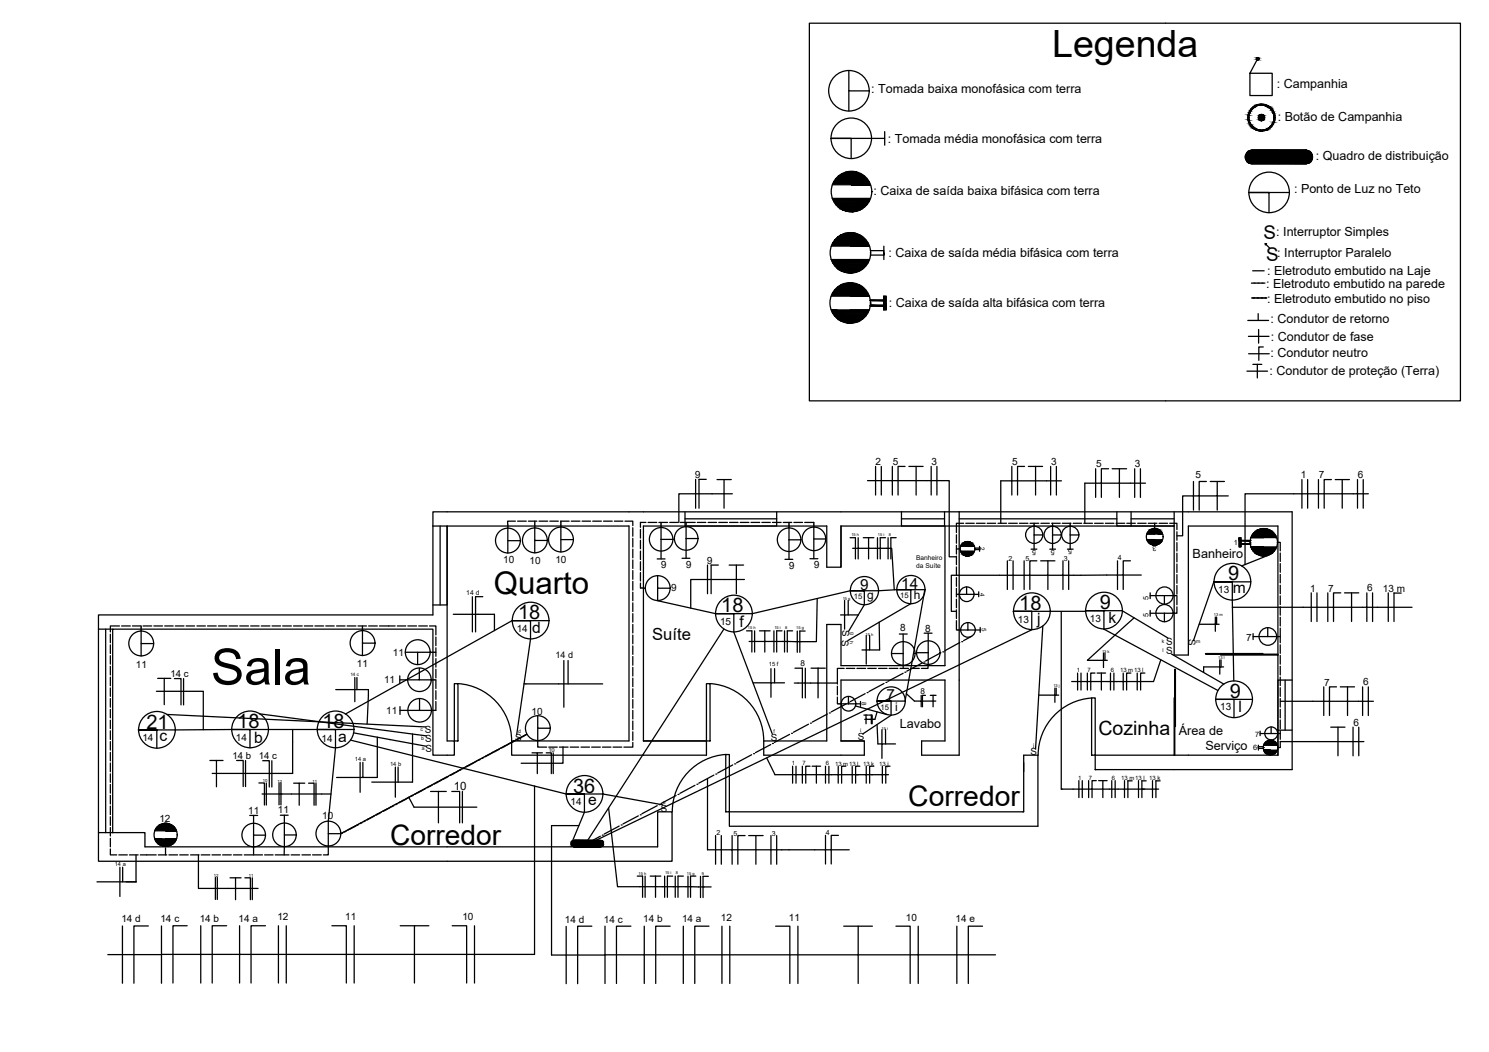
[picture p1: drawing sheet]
<svg xmlns="http://www.w3.org/2000/svg" width="297mm" height="210mm" viewBox="0 0 297 210" stroke-linecap="round" stroke-linejoin="round" font-family="sans-serif">
<defs><g id="words">
<text font-size="10" x="42.1" y="136.6">Sala</text>
<text font-size="7.5" x="209.9" y="11.4">Legenda</text>
<text font-size="6.2" x="98.5" y="118.5">Quarto</text>
<g font-size="5.6">
<text x="181.2" y="160.9">Corredor</text>
<text x="77.8" y="168.6">Corredor</text>
</g>
<g font-size="4">
<text x="245" y="115.8">9</text>
<text x="103.3" y="123.5">18</text>
<text x="143.9" y="122.2">18</text>
<text x="203.3" y="121.7">18</text>
<text x="219.4" y="121.6">9</text>
<text x="245.3" y="139.2">9</text>
<text x="29.2" y="145.4">21</text>
<text x="47.3" y="145.3">18</text>
<text x="64.3" y="145.3">18</text>
<text x="114.3" y="158.1">36</text>
</g>
<text font-size="3.9" x="219.1" y="146.6">Cozinha</text>
<g font-size="3.7">
<text x="252.1" y="47.6">S</text>
<text x="252.6" y="52.2">S</text>
</g>
<text font-size="3.3" x="130.1" y="127.8">Suíte</text>
<g font-size="3.1">
<text x="171.6" y="117.7">9</text>
<text x="179.8" y="117.5">14</text>
<text x="246" y="118.3">m</text>
<text x="147.5" y="125">f</text>
<text x="206.9" y="124.5">j</text>
<text x="221.1" y="124.4">k</text>
<text x="106.1" y="126.3">d</text>
<text x="176.9" y="139.7">7</text>
<text x="247.1" y="142.1">l</text>
<text x="31.8" y="147.8">c</text>
<text x="50.7" y="148.2">b</text>
<text x="67.5" y="148.1">a</text>
<text x="117.3" y="160.6">e</text>
</g>
<g font-size="2.5">
<text x="254.7" y="17.6">: Campanhia</text>
<text x="173.8" y="18.5">: Tomada baixa monofásica com terra</text>
<text x="177.1" y="28.5">: Tomada média monofásica com terra</text>
<text x="254.9" y="24.2">: Botão de Campanhia</text>
<text x="262.5" y="31.8">: Quadro de distribuição</text>
<text x="174.2" y="38.9">: Caixa de saída baixa bifásica com terra</text>
<text x="258.1" y="38.5">: Ponto de Luz no Teto</text>
<text x="254.6" y="47.1">: Interruptor Simples</text>
<text x="177.2" y="51.3">: Caixa de saída média bifásica com terra</text>
<text x="254.8" y="51.4">: Interruptor Paralelo</text>
<text x="252.6" y="57.4">: Eletroduto embutido na parede</text>
<text x="252.8" y="54.8">: Eletroduto embutido na Laje</text>
<text x="177.3" y="61.3">: Caixa de saída alta bifásica com terra</text>
<text x="252.8" y="60.4">: Eletroduto embutido no piso</text>
<text x="253.4" y="64.5">: Condutor de retorno</text>
<text x="253.4" y="71.2">: Condutor neutro</text>
<text x="253.5" y="68">: Condutor de fase</text>
<text x="253.2" y="74.8">: Condutor de proteção (Terra)</text>
<text x="237.9" y="111.4">Banheiro</text>
<text x="179.5" y="145.2">Lavabo</text>
<text x="235.2" y="146.6">Área de</text>
<text x="240.5" y="149.6">Serviço</text>
</g>
<g font-size="2.4">
<text x="173" y="119.5">g</text>
<text x="182.3" y="119.6">h</text>
<text x="178.6" y="141.9">i</text>
</g>
<text font-size="2.3" x="90.5" y="157.6">10</text>
<g font-size="2">
<text x="139.7" y="94" transform="rotate(-180 139.7 94)">6</text>
<text x="174.6" y="92.8">2</text>
<text x="178.1" y="92.8">5</text>
<text x="185.8" y="92.8">3</text>
<text x="201.9" y="92.9">5</text>
<text x="209.7" y="92.8">3</text>
<text x="218.7" y="93.3">5</text>
<text x="226.4" y="93.2">3</text>
<text x="238.5" y="95.4">5</text>
<text x="259.5" y="95.4">1</text>
<text x="263.1" y="95.4">7</text>
<text x="270.9" y="95.4">6</text>
<text x="100.4" y="112.3">10</text>
<text x="105.6" y="112.5">10</text>
<text x="110.8" y="112.3">10</text>
<text x="133" y="112" transform="rotate(-180 133 112)">6</text>
<text x="138" y="111.9" transform="rotate(-180 138 111.9)">6</text>
<text x="142.1" y="111.1" transform="rotate(-180 142.1 111.1)">6</text>
<text x="158.5" y="112.1" transform="rotate(-180 158.5 112.1)">6</text>
<text x="163.5" y="111.9" transform="rotate(-180 163.5 111.9)">6</text>
<text x="133.9" y="117.9">9</text>
<text x="243" y="118.3">13</text>
<text x="261.4" y="118">1</text>
<text x="265" y="118.1">7</text>
<text x="272.8" y="118">6</text>
<text x="275.9" y="118.1">13 m</text>
<text x="143.6" y="124.7">15</text>
<text x="168" y="125.7" transform="rotate(90 168 125.7)">S S</text>
<text x="179.6" y="126">8</text>
<text x="203.1" y="124.2">13</text>
<text x="217.4" y="124.1">13</text>
<text x="78.4" y="130.9">11</text>
<text x="103.1" y="126">14</text>
<text x="184.6" y="126">8</text>
<text x="232.6" y="128.7">S</text>
<text x="232.7" y="130.6">S</text>
<text x="237.1" y="127.4" transform="rotate(90 237.1 127.4)">S</text>
<text x="248.6" y="127.9">7</text>
<text x="27.1" y="133.2">11</text>
<text x="71.2" y="133.1">11</text>
<text x="76.6" y="136.4">11</text>
<text x="264.2" y="136.8">7</text>
<text x="271.9" y="136.8">6</text>
<text x="77" y="142.5">11</text>
<text x="106" y="142.6">10</text>
<text x="243.4" y="141.7">13</text>
<text x="28.4" y="147.8">14</text>
<text x="47.1" y="147.8">14</text>
<text x="64.1" y="148">14</text>
<text x="84.8" y="146.3">S</text>
<text x="84.8" y="148.1">S</text>
<text x="102.7" y="147.8">S</text>
<text x="153.8" y="147.8">S</text>
<text x="171.2" y="147.7">S</text>
<text x="270" y="144.8">6</text>
<text x="84.9" y="150.1">S</text>
<text x="205.6" y="150.7">S</text>
<text x="113.8" y="160.6">14</text>
<text x="131.8" y="161.9">S</text>
<text x="31.8" y="163.9">12</text>
<text x="49.5" y="162.3">11</text>
<text x="55.5" y="162.2">11</text>
<text x="64.3" y="163.4">10</text>
<text x="24.2" y="184">14 d</text>
<text x="32" y="184">14 c</text>
<text x="39.8" y="184">14 b</text>
<text x="47.6" y="184">14 a</text>
<text x="55.3" y="183.6">12</text>
<text x="68.9" y="183.6">11</text>
<text x="92.2" y="183.6">10</text>
<text x="112.7" y="184.1">14 d</text>
<text x="120.5" y="184.1">14 c</text>
<text x="128.3" y="184">14 b</text>
<text x="136.1" y="184">14 a</text>
<text x="143.8" y="183.7">12</text>
<text x="157.4" y="183.7">11</text>
<text x="180.7" y="183.7">10</text>
<text x="190.6" y="184">14 e</text>
</g>
<g font-size="1.9">
<text x="34" y="135.1">14 c</text>
<text x="46.4" y="151.4">14 b</text>
<text x="51.6" y="151.5">14 c</text>
</g>
<text font-size="1.8" x="110.8" y="131.3">14 d</text>
<g font-size="1.6">
<text x="159.7" y="132.9">8</text>
<text x="183.6" y="138.4">8</text>
</g>
<g font-size="1.5">
<text x="170.3" y="119.6">15</text>
<text x="179.6" y="119.4">15</text>
<text x="175.6" y="141.6">15</text>
<text x="250" y="149.7">6</text>
<text x="250.4" y="147">7</text>
</g>
<g font-size="1.4">
<text x="201.2" y="111.9">2</text>
<text x="204.6" y="111.9">5</text>
<text x="206.7" y="109.7" transform="rotate(-180 206.7 109.7)">5</text>
<text x="210.4" y="109.7" transform="rotate(-180 210.4 109.7)">5</text>
<text x="212.2" y="111.9">3</text>
<text x="213.9" y="109.6" transform="rotate(-180 213.9 109.6)">5</text>
<text x="223" y="111.7">4</text>
<text x="230.7" y="109" transform="rotate(-180 230.7 109)">3</text>
<text x="246.2" y="108.8">1</text>
<text x="93" y="118.7">14 d</text>
<text x="229.1" y="119.6" transform="rotate(-90 229.1 119.6)">5</text>
<text x="229.1" y="123.2" transform="rotate(-90 229.1 123.2)">5</text>
<text x="143" y="166.6">2</text>
<text x="146.3" y="166.7">5</text>
<text x="154" y="166.7">3</text>
<text x="164.8" y="166.6">4</text>
</g>
<g font-size="1.3">
<text x="182.8" y="111.6">Banheiro</text>
<text x="182.8" y="113.3">da Suíte</text>
</g>
<g font-size="1.2">
<text x="195.5" y="109.2" transform="rotate(90 195.5 109.2)">2</text>
<text x="195.5" y="118.3" transform="rotate(90 195.5 118.3)">4</text>
<text x="195.8" y="125.3" transform="rotate(90 195.8 125.3)">5</text>
<text x="153.4" y="133">15 f</text>
<text x="214.8" y="134.1">1</text>
<text x="217" y="134.1">7</text>
<text x="221.6" y="134.1">6</text>
<text x="223.4" y="134.2">13 m13 l</text>
<text x="172" y="140.1" transform="rotate(90 172 140.1)">8</text>
<text x="70.8" y="151.8">14 a</text>
<text x="77.8" y="152.8">14 b</text>
<text x="109.4" y="150.1">10</text>
<text x="158" y="152.7">1</text>
<text x="160.1" y="152.7">7</text>
<text x="164.7" y="152.7">6</text>
<text x="166.6" y="152.8">13 m13 l</text>
<text x="172.2" y="152.8">13 k</text>
<text x="175.4" y="152.8">13 j</text>
<text x="215.1" y="155.6">1</text>
<text x="217.2" y="155.6">7</text>
<text x="221.8" y="155.6">6</text>
<text x="223.7" y="155.6">13 m13 l</text>
<text x="229.3" y="155.6">13 k</text>
</g>
<text font-size="1.1" x="22.9" y="172.7">14 a</text>
<g font-size="1">
<text x="169.5" y="128" transform="rotate(90 169.5 128)">h</text>
<text x="169.8" y="126.1" transform="rotate(90 169.8 126.1)">g</text>
<text x="231.8" y="128.2">k</text>
<text x="231.9" y="130.1">l</text>
<text x="238.6" y="128.3">m</text>
<text x="83.9" y="145.8">c</text>
<text x="84" y="147.7">b</text>
<text x="84.2" y="149.7">a</text>
<text x="103.4" y="146.2">d</text>
<text x="154.3" y="146.2">f</text>
<text x="171.6" y="146">i</text>
<text x="206.1" y="149">j</text>
<text x="132.2" y="160.3">e</text>
</g>
<text font-size=".9" x="69.9" y="134.9">14 c</text>
<g font-size=".8">
<text x="169.8" y="107">15 h</text>
<text x="175.1" y="107">15 i</text>
<text x="177.3" y="107">8</text>
<text x="168.1" y="119.6">15 g</text>
<text x="149.2" y="125.6">15 h</text>
<text x="154.5" y="125.6">15 i</text>
<text x="156.6" y="125.6">8</text>
<text x="158.8" y="125.6">15 g</text>
<text x="242.1" y="123">13 m</text>
<text x="172.7" y="126.8">15 h</text>
<text x="219.8" y="130.2">13 k</text>
<text x="243" y="131.5">13 l</text>
<text x="210.1" y="137.2">13 j</text>
<text x="175.9" y="145.6">15 i</text>
<text x="52.4" y="156.1">10</text>
<text x="55.4" y="156.2">12</text>
<text x="62.3" y="156.1">11</text>
<text x="42.7" y="175">12</text>
<text x="49.6" y="175">11</text>
<text x="127.4" y="174.5">15 h</text>
<text x="132.7" y="174.5">15 i</text>
<text x="134.8" y="174.5">8</text>
<text x="137" y="174.5">15 g</text>
<text x="140" y="174.6">9</text>
</g>
<text font-size=".3" x="173.8" y="142.6">8</text>
</g></defs>
<!-- layer: 0 -->
<g fill="none" stroke="#000" stroke-width=".25">
<path d="M161.5 4.6h129.8v75.4h-129.8zM169.3 14.1v4h4.1M169.3 18.1v4.1M250.8 11.9l-1.5 2.7v4.5h4.5v-4.5h-4.5M166 39.6h7.6M170 36.9h3.6M173.9 38.2h.1M176.5 26.3v1.3h-10.7h4v4M176.5 27.6v1.4M249.8 30h10.7a1.33 1.33 0 0 1 1.3 1.3 1.33 1.33 0 0 1-1.3 1.4h-10.7M249.8 30a1.33 1.33 0 0 0-1.3 1.3 1.33 1.33 0 0 0 1.3 1.4M257.2 38.4h-8.1h4.1v4"/>
<path d="M165.8 51.8h7.6M169.8 49.1h3.6M169.8 59.1h3.6M173.6 59.9h2.7M173.6 50.9h2.7v-.4v.4M173.6 50h2.7v.5M173.6 50.5h.1M176.3 59.1h.1v2.7h-.1zM176.3 49.1v2.7M176.5 59.1h.3v2.7h-.3zM249.9 54h2.3M252.4 48.7h.1"/>
<path d="M252.4 48.7h.2l-.2 .1zM252.4 48.7l.9 .8M169.6 61.8h3.8M173.6 61h2.7M173.6 60.5h.1M173.6 60.9h2.7M173.6 60h2.7M248.8 74.1h4.1M248.9 63.9h4.2M249 67.1h4.2M249.1 70.6h4.1M249.9 72.7h.9"/>
<path d="M251 62.6v1.3M251.1 65.8v2.7M251.7 72.7h-.9v2.7M252 69.2h-.9v2.7M138.8 95.6v5.8M140.9 95.6h-1.5v5.8M142.1 98.5h-6.7v5.7M143 95.7h2.9M144.4 95.7v2.8h-2.4M146.1 98.5h-1.7v2.9M173.1 95.9h4.9v2.9M174.7 93.1v5.7"/>
<path d="M175.8 93.1v5.7M178 93.1v2.8h1.2v-2.8h1.4M181.3 93.1h2.8M182.8 93.1v2.8h-3.6v2.9M185.8 93.1v2.8h-3v2.9M185.8 98.8v-2.9h3.6v15.2h1.4M186.9 93.1v5.7M201.8 98.8v-2.9h-2.2v8.5M201.8 93.1v2.8h1.2v-2.8h1.4M205.1 93.1h2.9M206.6 93.1v2.8h-3.6v2.9M209.6 93.1v2.8h-3v2.9"/>
<path d="M210.7 93.1v5.7M211.8 95.9h-2.2v2.9M218.6 99.2v-2.8h-2.2v8M218.6 93.5v2.9h1.1v-2.9h1.4M221.9 93.5h2.8M223.3 93.5v2.9h-3.6v2.8M226.4 93.5v2.9h-3.1v2.8M227.5 93.5v5.7M228.5 96.4h-2.1v2.8M238.1 96.1v2.8h1.1v-2.8h1.5M241.4 96.1h2.9M242.8 96.1v2.8h-3.6v2.9"/>
<path d="M245 98.9h-2.2v2.9M259.7 95.7v5.7M260.9 95.7v5.7M263 95.7v2.8h1.2v-2.8h1.4M266.4 95.7h2.8M267.8 95.7v2.8h-3.6v2.9M270.8 95.7v2.8h-3v2.9M271.9 95.7v5.7M273 98.5h-2.2v2.9M86.4 105v17.7h-66.8v49.1h114.5v-9.8h-2.9v7h-102.3v-2.9h-6.4M86.4 105v-2.9h171.4v51.5h-39.3M86.4 105h2.8v15.7h-2.8"/>
<path d="M87.8 105v15.7M94.2 119.1v7M96.3 119.1h-1.4v7M101.3 104.4v.2M101.3 104.6v3.3h2.5M101.3 107.9v2.5M102.8 104h-1.5v.3M103.3 104h1.7M105.4 104h1.7M106.7 104v3.8h2.4M106.7 107.8v2.5M107.5 104h1.8"/>
<path d="M109.7 104h1.7M111.9 107.7v2.5M113.5 104h-1.6v3.7h2.5M114 104h1.7M116.1 104h1.7M118.2 104h1.8M120.4 104h1.7M122.6 104h1.6M124.7 104h1.5v.9M126.2 105.3v1.7M126.2 107.4v1.7M126.2 109.6v1.7"/>
<path d="M126.2 111.7v1.7M126.2 113.8v1.8M126.2 116v1.7M126.2 118.2v1.7M127.8 105.6v1.8M127.8 107.8v1.7M127.8 110v1.6M127.8 112.1v1.7M127.8 114.2v1.7M127.8 116.3v1h.5M128.4 117.3l.1 .1M128.6 117.4h.1"/>
<path d="M128.9 104.2h-1.1v1M129.3 104.2h1.7M131.1 111.5h1.6M131.2 114.9v2.5h2.5M131.2 117.4v2.5l11.5 2.5M131.4 104.2h1.8M131.9 107.6v3.9M131.9 104.2v3.4M131.9 107.6h2.3M133.6 104.2h1.7M135.7 104.2l1.2 .1M136.1 111.4h1.5"/>
<path d="M136.7 102.1v2.9h18.2v-2.9M136.7 103.5h18.2M136.9 107.5v3.9M136.9 104.4v3.1M136.9 107.5h2.3M136.9 104.2h1.8M139.1 104.2h1.7M141.1 112.7v5.8M141.3 104.2h1.7M143.3 112.7h-1.4v5.8M143.4 104.2h1.7M145.5 112.7h2.8"/>
<path d="M145.5 104.2h1.7M146.9 112.7v2.9h-9.1v5.7M147.7 104.2h1.7M148.5 115.6h-1.6v2.9M149.8 104.2h1.8M152 104.2h1.7M154.1 104.2h1.7M156.3 104.2h1.6M156.6 111.6h1.6M157.4 107.7v3.9M157.4 104.2v3.5M157.4 107.7h2.3"/>
<path d="M158.4 104.2h1.7M160.5 104.2h1.8v3.3M161.6 111.5h1.6M162.3 107.5v4M162.3 107.5h2.4M163 119.4l-.1 8.6h-10.3v-2.1M167.8 105v8.2h-2.9v-8.2h-36.5v42.8M167.8 105h20.7M167.8 105v8.2M168.5 119.8v2.9h-.8M169.2 119.8v2.9M169.6 107.3h1v4.2"/>
<path d="M169.6 117.9l-19.5 4.5M170.1 109.4h1.1v2.1M171.2 107.3v2.1h2.1v2.1M172.2 107.3h2.1M173.3 107.3v2.1h4.6l.5 8.3M175 107.3v4.2M175.3 117.9h-5.7h2.8v2.8l-3.1 5.3M176.7 107.3h-1.1v4.2M177.2 107.3v4.2M178.8 107.3h-1.1v4.2M178.9 117.7l-3.6 .2M179.8 102.1v2.9h8.6v-2.9"/>
<path d="M179.8 103.5h8.6M188.5 105h45.7v25.7h2.9v-25.7h17.8v45.7M188.5 105v27.8h-20.7v-8.2h-2.9v23.2h-12.5M190.8 118.6h2M190.8 106.7v1.7M190.8 108.8v1.7M190.8 111v1.7M190.8 113.1v1.7M190.8 115.2v1.8M190.8 117.4v1.7M190.8 119.6v1.7M190.8 109.5h.8"/>
<path d="M191.3 102.1v48.6h-7.4v-2.9h4.6v-12.1h-20.7v12.1M191.3 103.5h31.5M191.6 110h2.8M192.2 104.4h-1.4v1.9M192.7 104.4h1.7M192.8 118.6h2.4M192.8 117.1v1.5M193 109h1.4M194.4 109.5h.1M194.4 109.7h1v-.2v.2M194.4 109.4h1v.1M194.8 104.4h1.7"/>
<path d="M195.2 118.1v1M195.4 109v1M196.9 104.4h1.7M199.1 104.4h1.7M201 111.9v5.7M201.2 104.4h1.7M202.1 111.9v5.7M203.4 104.4h1.7M204.3 117.6v-2.8h-14.5v7.2h1M204.3 111.9v2.9h1.1v-2.9h1.4M205.5 104.4h1.7M205.7 109.6h1.1"/>
<path d="M206.3 106.7v2.9M206.3 104.4v2.3M206.3 106.7h1.7M207.6 111.9h2.8M207.6 104.4h1.7M209 111.9v2.9h-3.6v2.8M209.4 109.6h1.2M209.8 104.4h1.7M210 106.7v2.9M210 106.7h1.7M210 104.4v2.3M211.9 104.4h1.8"/>
<path d="M212 111.9v2.9h-3v2.8M212 117.6v-2.8l8.8-.1h2.1v2.9M212.9 109.6h1.2M213.2 111.9v5.7M213.5 106.7v2.9M213.5 106.7h1.7M213.5 104.4v2.3M214.1 104.4h1.7M216.2 104.4h1.7M218.4 104.4h1.7M220.5 104.4h1.7M222.6 104.4h1.8"/>
<path d="M222.8 102.1v2.9h2.8M222.9 111.9v2.8h1.2v-2.8h1.4M224.8 104.4h1.7M225.6 102.1v2.9h8.6v-2.9M225.6 103.5h8.6M226.9 104.4h1.7M227.7 114.7h-3.6v2.9M228.8 107.7h1.5M229.1 104.4h1.7M229.4 118.3v1.1M229.4 118.8h2.9M230.3 105.8v.8h-1.5"/>
<path d="M230.3 104.4v1.4M231.2 104.4h1.7M232.3 118.8h2.5M232.3 118.8v1.7M233.3 104.4h1.5v1.3M234.8 106.1v1.7M234.8 108.3v1.7M234.8 110.4v1.7M234.8 112.5v1.7M234.8 114.7v1.7M234.8 116.8v1.7M234.8 119v1.7"/>
<path d="M238.1 101.8v-2.9h-2.2v8h-1.1M242.1 116.1l-4 11.7M247.2 107.3h.2v1.8h-.2zM247.5 107.3v1.8zM247.5 107.9h1.9M247.5 107.8h1.9M247.5 108.5h1.9M247.5 108.6h1.9M249.3 108.2h.1M249.4 107.8h.1M249.4 108.6h.1M249.5 116.1h-7.4h3.7l.3 19.8"/>
<path d="M249.5 109.1h2.5M249.5 107.3h2.6M253.1 110.8l-5.4 2.1M254.8 108.2h.5M255.3 108.2l.1 1.7M255.4 110.3v1.7M255.4 112.5v1.7M255.4 114.6v1.7M255.4 116.8v1.7M255.4 118.9v1.7M261.6 118.3v5.7M262.7 118.3v5.7"/>
<path d="M263 101.4v-2.9h-14.6v14.2M264.9 118.3v2.9h1.1v-2.9h1.5M268.2 118.3h2.9M269.6 118.3v2.9h-3.6v2.8M272.7 118.3v2.9h-3.1v2.8M273.8 118.3v5.7M276.9 118.3v2.9h4.8M278.1 118.3v5.7M278.1 118.3h1.4M19.6 125.5h2.9M21.1 125.5v40.6M22 126.5v1.7"/>
<path d="M22 128.7v1.7M22 130.8v1.7M22 132.9v1.8M22 135.1v1.7M22 137.3v1.7M22 139.4v1.7M23.8 124.9h-1.8v1.2M24.3 124.9h1.7M26.4 124.9h1.8v3.5h2.4M28.2 128.4v2.5M28.5 124.9h1.8M30.7 124.9h1.7"/>
<path d="M31.2 137.9h9.4v7.7M31.5 135.4h1.3v5.2M32.8 135.4h1.3M32.9 124.9h1.6M34.8 135.4h1.3v5.2M35 124.9h1.7M36.6 135.4v5.2M37.1 124.9h1.7M39.3 124.9h1.7M41.4 124.9h1.7M43.6 124.9h1.7M45.7 124.9h1.7"/>
<path d="M47.8 124.9h1.8M50 124.9h1.7M52.1 124.9h1.7M54.3 124.9h1.7M56.4 124.9h1.7M58.5 124.9h1.8M60.7 124.9h1.7M62.8 124.9h1.8M65 124.9h1.7M67 137.6h6.5l-.3 6.9M67.1 124.9h1.7M69.3 124.9h1.7"/>
<path d="M70.8 135.2v4.8M71.2 137.6h.1M71.2 135.2v2.4M71.4 124.9h1.7M72.3 124.9v3.4h2.5M72.3 128.3v2.5M73.5 124.9h1.8M75.7 124.9h3.1M79.2 124.9h1.7M79.8 134.8v1.6M80.9 130.1h2.4M81.4 124.9h1.7"/>
<path d="M83.5 124.9h1.8M83.7 133.3v2.4h-3.9M83.7 135.7h3.3M83.7 139.4v2.3h-3.9M85.7 124.9h1.3v1.8M87 130.1h-3.7v2.5M87 140v1.7h-3.3M87 127.1v1.7M87 129.3v1.7M87 131.4v1.7M87 133.5v1.8M87 135.7v1.7"/>
<path d="M87 137.8v1.7M90.4 122.6h8.2v3.2M90.6 136.4h.8v11.4h-.8zM91.4 136.4a11.5 11.5 0 0 1 10.7 11.4M94.9 122.6h.1M102.2 123.8l-33.3 18.7M104.5 136.5h15.7M109.5 123.8h-7.3h3.6v3.7l-2.7 19M112.5 131.8v9.3M113.3 136.5h.1M113.3 131.8v4.7M126.2 120.3v1.7"/>
<path d="M126.2 122.4v1.7M126.2 124.6v1.7M126.2 126.7v1.8M126.2 128.9v1.7M126.2 131v1.7M126.2 133.2v1.7M126.2 135.3v1.7M126.2 137.4v1.8M126.2 139.6v1.7M140.9 136.4h.7v11.4h-.7zM141.7 136.4a11.5 11.5 0 0 1 10.7 11.4M144.4 125.5l-27.2 42.2"/>
<path d="M148.9 125.9h1.1v4.2M149.4 128h1.1v2.1M150.1 122.4h-7.4h3.7v3.7l7.7 20.3M150.5 125.9v2.1h2.1v2.1M151.5 125.9h2.1M153.8 133.4v2.8h-3.6M154.4 125.9v4.2M154.5 133.4v2.8M156 125.9h-1.1v4.2M156.5 136.2h-2.7v2.9M156.5 125.9v4.2M158.1 125.9h-1v4.2"/>
<path d="M158.6 133.3h1.5v5.9M159 125.9v4.2M160.6 125.9h-1v4.2M160.7 133.3v3h-2.2M161.8 133.3h2.8M163.2 133.3v5.9M167 139.1v1.3h.2M167 136.9v1.8M167 136.3h-6.3v2.9M168.4 133.4h-1.4v3.1M168.8 133.4h1.7M169.1 127.8l12.6-7.3v-2.8h-2.8h5.6l-3.9 22.2h-5.7h2.9v2.8l-5.6 3.7"/>
<path d="M169.2 139v1.4M170.9 133.4h1.8M171.2 122.7h-2.7v2.8M171.7 140v.9M172.6 138.4l-3 1.6M172.8 126.8v2.9h-.8M173 138.2h.1M173.1 133.4h1.7M173.5 126.8v2.9M175.3 133.4h1.7M175.4 124.1l.1 5.6h-2.7v2.8M176.4 136.4l-3 1.6"/>
<path d="M176.7 136.2h.1M177.4 133.4h1.7M177.8 130.4h2.4M179.4 126.5h1.6M179.5 133.4h1.7M180.2 126.5v3.9M180.2 130.4v3M180.2 134.3l-3.1 1.6M180.5 134.1h.1M180.8 138.4l1.6 1.5h1.4v1.1M181.7 133.4h1.7M182.8 130.2h2.4"/>
<path d="M183.8 138.7v1.2h.2M183.9 132.3l-3 1.6M184 139.9h2.7M184 139.9v1.1M184.3 132.1h.1M184.4 126.3h1.5M184.6 138.7h-.6v1.2M185.2 126.3v3.9M185.2 130.2l-.1 3.2h-1.3M185.6 138.7h.5M186.7 138.7h-.6v2.3M187.7 130.2l-3 1.7"/>
<path d="M188.1 130.1h.1M190.8 123.8v1.9h.2M190.8 121.7v1.7M191 125.7h2.1M191.5 128.2l-3 1.7M191.9 128h.1M193.1 125.7h2.4M193.1 124.2v1.5M193.8 127l-1.6 .8M195.5 125.2v1M208 124.9l-1.4 24.5M210.4 137.3v1.4h-3.2"/>
<path d="M210.7 137.3v1.4M211.2 138.7h-.8v1.4M211.7 122v35.5h5.5v1.6M213.8 136h3.1v1.7M215 134.3v3.4M215.6 134.3v3.4M216.5 122h-14.4h3.7v3.7l-87 42M216.9 134.3v1.7h.7v-1.7h.8M217.8 139.2h.7v11.5h-.7zM217.8 139.3a11.5 11.5 0 0 0-10.7 11.4M218.9 134.3h1.7M219.7 134.3v1.7h-2.1v1.7"/>
<path d="M220.4 130.3v1.5M220.9 131.8h-.8v1.4M221.5 134.3v1.7h-1.8v1.7M221.5 137.7v-1.7h2.6v1.7M222.2 134.3v3.4M223.9 121.8h-7.4h3.7v3.7l22.8 12.3M223.9 121.8l9.1 5.5M224.1 134.3v1.7h.6v-1.7h.9M226.2 123.3l-9.3 8.5h3.2v-1.5M226.9 134.3v3.4M228.4 134.3h-.9v1.7h-2.8v1.7M229.4 121.8v1.2"/>
<path d="M229.4 122.4h2.9M231.6 131.7l-1.5 4.3h-2.6v1.7M232.3 122.4v1.7M232.3 122.4h2.3M233.7 130.5l10.4 6M234.2 139.2h.2v11.5h-.2zM234.4 133.5h.1v11.5h-.1zM234.8 121.1v1.3h-.2M240.5 130.4h11.4v.1h-11.4zM242.4 123.1v1.5h-3.2M242.7 123.1v1.5M243.2 124.6h-.8v1.4"/>
<path d="M243.3 131.7v1.4h-3.2v1.1M243.5 130.5h11.4v.2h-11.4zM243.6 131.7v1.4M244.1 133.1h-.8v1.4M245.8 121.2h19.1v2.8M249.9 139.5h-7.4h3.7v3.7M250 126.4v1.2M252.9 125.2v1.8h-2.9M252.9 127h2.5M255.4 125.3v2.9M255.4 121v1.7M255.4 123.2v1.7"/>
<path d="M255.4 128.7v1.7M255.4 130.8v1.7M255.4 132.9v1.8M255.4 135.1v1.7M255.4 137.2v1.8M255.4 139.4v1.7M255.4 139.9h8.7v2.9M256.4 135.7v10M257.8 135.7h-2.9v10M264.1 137v2.9h1.1v-2.9h1.4M267.4 137h2.8M268.8 137v2.9h-3.6v2.9"/>
<path d="M271.8 137v2.9h-3v2.9M273 137v5.8M274 139.9h-2.2v2.9M274.8 121.2h2.1v2.8M274.8 121.2h-2.1v2.8M22 141.5v1.7M22 143.7v1.7M22 145.8v1.7M22 148v1.7M22 150.1v1.7M22 152.2v1.8M22 154.4v1.7"/>
<path d="M22 156.5v1.8M22 158.7v1.7M33.3 142.6l51.7 2.4M35 145.6h-7.4h3.7v3.7M41.9 151.7h1.3v5.3M43.2 151.7h1.3M46.2 145.6h-11.2M47.2 151.7h1.3v5.2M49 151.7v5.2M51.6 156.2h1.1v4.4M51.7 142.4l33.3 4.4M52.3 158.4h13.7"/>
<path d="M52.4 151.8h1.3v5.2M53.1 156.2v4.4M54.2 151.8v5.2M55.7 156.2v4.4M56 158.4h.1M56 156.2v4.4M58.4 145.6v8.7h-16.1M58.6 156.3h1.1v4.4M59.7 156.3h1.1M61.6 156.3h1.1v4.4M63 156.3v4.4M63.2 145.6h-17h3.7v3.6"/>
<path d="M69.9 147.7l43 10.7M70.6 146.2l14.4 2.7M70.6 145.6h-7.4h3.7v3.6l-1.4 14.6v2.5h2.5M71.8 152.1v6M72.4 155.1h.1M72.4 152.1v3M75.3 147.1v8h-8.2M77.8 147.5v.1M78.9 153v6.1M79.4 156.1h.1M79.4 153v3.1M79.8 141v1.6"/>
<path d="M79.9 159.9l-.1 .1M80 159.9h.1M80.1 159.8l-.1 .1M80.2 159.8h.1M80.3 159.7l-.1 .1M80.4 159.7h.1M80.6 159.6l-.2 .1M80.6 159.6h.1M80.8 159.5l-.1 .1M80.9 159.4h.1M81.1 159.3h.1M81.1 159.4h-.2"/>
<path d="M81.3 159.2l-.2 .1M81.3 159.2h.1M81.5 159.1l-.1 .1M81.5 159.1h.1M81.5 159.1l1.1 2h12.5M81.7 159l-.1 .1M82 158.8l-.2 .1M82 158.8h.1M82.2 158.7l-.2 .1M82.2 158.7h.1M82.3 146.4v9.7h-8.1M82.4 158.6l-.1 .1"/>
<path d="M82.6 158.5l-.1 .1M82.7 158.5h.1M82.8 158.4l-.1 .1M82.9 158.3h.1M83.1 158.3h-.2M83.1 158.2h.1M83.3 158.1l-.1 .1M83.4 158.1h.1M83.5 158l-.1 .1M83.6 158h.1M83.8 157.9l-.2 .1M83.8 157.9h.1"/>
<path d="M84 157.8h-.1M84 157.7h.1M84.2 157.7h-.1M84.2 157.6h.1M84.5 157.5l-.2 .1M84.5 157.5h.1M84.7 157.4l-.2 .1M84.7 157.4h.1M84.9 157.3l-.1 .1M85.1 157.2h-.1M85.2 157.2h.1M85.3 157l-.1 .1"/>
<path d="M85.4 157h.1M85.6 156.9l-.2 .1M85.6 156.9h.1M85.8 156.8l-.2 .1M85.9 156.8h.1M85.9 157.9h1.6v6.3M86 156.7l-.1 .1M86.1 156.6h.1M86.3 156.6h-.2M86.5 156.4l-.2 .1M86.5 156.4h.1M86.7 156.3l-.1 .1"/>
<path d="M86.7 156.3h.1M87 156.2l-.2 .1M87 156.2h.1M87.2 156.1h-.2M87.2 156.1h.1M87.4 156h-.2M87.4 155.9h.1M87.5 157.9h1.5M87.6 155.8l-.1 .1M87.7 155.8h.1M87.8 155.7l-.1 .1M87.9 155.7h.1"/>
<path d="M88.1 155.5h.1M88.1 155.6l-.2 .1M88.3 155.5h-.2M88.3 155.5h.1M88.5 155.3l-.1 .1M88.6 155.3h.1M88.8 155.2l-.2 .1M88.8 155.2h.1M89 155.1l-.2 .1M89 155.1h.1M89.2 155h-.1M89.2 155h.1"/>
<path d="M89.5 154.9l-.2 .1M89.7 154.7l-.2 .1M89.7 154.7h.1M89.9 154.6l-.2 .1M89.9 154.6h.1M90.1 157.9h1.6v6.3M90.1 154.5l-.1 .1M90.2 154.5h.1M90.3 154.4h-.1M90.4 154.4h.1M90.6 154.2l-.2 .1M90.6 154.2h.1"/>
<path d="M90.8 154.1l-.2 .1M90.8 154.1h.1M91 154l-.1 .1M91.1 154h.1M91.3 153.9h.1M91.3 153.9l-.2 .1M91.5 153.8l-.2 .1M91.5 153.7h.1M91.7 153.6l-.1 .1M91.7 153.6h.1M91.9 153.5l-.1 .1M92.2 153.4l-.2 .1"/>
<path d="M92.2 153.4h.1M92.2 157.9v6.3M92.4 153.3h-.2M92.4 153.3h.1M92.6 153.2h-.1M92.8 153l-.1 .1M92.9 153h.1M93 152.9l-.1 .1M93.1 152.9h.1M93.3 152.8l-.2 .1M93.3 152.8h.1M93.5 152.7l-.1 .1"/>
<path d="M93.6 152.7h.1M93.7 152.5l-.1 .1M93.8 152.5h.1M94 152.4l-.2 .1M94 152.4h.1M94.2 152.3l-.1 .1M94.2 152.3h.1M94.4 152.2h.1M94.4 152.2l-.1 .1M94.7 152.1l-.2 .1M94.7 152h.1M94.9 151.9l-.2 .1"/>
<path d="M94.9 151.9h.1M95.1 151.8l-.1 .1M95.3 151.7l-.1 .1M95.4 151.7h.1M95.5 151.6l-.1 .1M95.6 151.6h.1M96 151.4l-.4 .1M96.1 151.3h.1M96.2 151.2l-.1 .1M96.3 151.2h.1M96.5 151.1l-.2 .1M96.7 151l-.2 .1"/>
<path d="M96.7 151h.1M96.9 150.8l-.1 .1M96.9 150.8h.1M97.2 150.7l-.2 .1M97.2 150.7h.1M97.4 150.6l-.2 .1M97.4 150.6h.1M97.6 150.5l-.1 .1M97.6 150.5h.1M97.8 150.4l-.1 .1M97.9 150.3h.1M98 150.3h-.1"/>
<path d="M98.1 150.2h.1M98.3 150.1h.1M98.3 150.1l-.2 .1M98.5 150l-.2 .1M98.6 150h.1M98.7 149.9l-.1 .1M98.8 149.9h.1M99 149.7l-.2 .1M99 149.7h.1M99.2 149.6l-.2 .1M99.2 149.6h.1M99.4 149.5l-.1 .1"/>
<path d="M99.4 149.5h.1M99.7 149.4l-.2 .1M99.9 149.3l-.2 .1M99.9 149.2h.1M100.1 149.2h-.2M100.1 149.2h.1M100.3 149l-.1 .1M100.4 149h.1M100.5 148.9l-.1 .1M100.6 148.9h.1M100.8 148.8l-.2 .1M100.8 148.8h.1"/>
<path d="M101 148.7h-.2M101 148.6h.1M101.2 148.6h-.1M101.3 148.5h.1M101.5 148.4h.1M101.5 148.4l-.2 .1M101.7 148.3l-.2 .1M101.7 148.3h.1M101.9 148.2l-.1 .1M101.9 148.2h.1M102.1 147.8h23.4v-42.8h-36.3v42.8h1.4v2.9h-4.2v-25.2h-63.9v40.6M102.1 147.8v2.9h38.8v-2.9h-12.5"/>
<path d="M102.2 148.1h-.2M102.2 148.1h.1M102.4 147.9l-.2 .1M102.4 147.9h.1M102.6 147.8l-.2 .1M102.6 147.8h.1M102.8 147.7l-.1 .1M103 147.6l-.1 .1M103.1 147.5h.1M103.3 147.5h-.2M103.3 147.4h.1M103.5 147.3l-.2 .1"/>
<path d="M103.5 147.3h.1M103.7 147.2l-.1 .1M103.8 147.2h.1M103.9 147.1l-.1 .1M104 147.1h.1M104.2 147h-.2M104.2 147h.1M104.4 146.9h-.1M104.4 146.8h.1M104.6 146.7h.1M104.6 146.7l-.1 .1M104.9 146.6l-.2 .1"/>
<path d="M104.9 146.6h.1M105.1 146.5l-.2 .1M106.1 150.2h1.1v4.2M106.6 156.8v33.6h-74.4M107.2 150.2h1M107.3 142.8v2.5h2.5M107.3 145.3v3.8h1.8M109 150.2h1v4.2M109.5 149.1h1.7M110.4 150.2v4.2M111.6 149.1h1.7M112.3 149v3.3h-8.3"/>
<path d="M113.7 149.1h1.7M115.9 149.1h1.7M118 149.1h1.8M120.2 149.1h1.7M122.3 149.1h1.7M126.2 148.1v1h-1.7M126.2 141.7v1.7M126.2 143.9v1.7M126.2 146v1.7M128.4 147.8h12.5M134.9 158.7l-3 1.6M135.3 158.5h.1"/>
<path d="M138.6 156.7l-3 1.6M139 156.5h.1M141.1 155.3v14.3h4.9v2.8M142.4 154.7l-3 1.6M142.8 154.4h.1M144.8 150.6h.7v11.4h-.7zM144.8 150.5a11.5 11.5 0 0 0-10.7 11.5M146.2 152.6l-3 1.6M146.6 152.4h.1M149.9 150.6l-3 1.6M150.3 150.4h.1M152.4 147.8v2.9h20v-2.9h-4.6"/>
<path d="M153 151.2l1.6 3.4h5.5v1.7M153.8 148.6l-3.1 1.6M154.1 148.4h.1M157.5 146.5l-3 1.6M157.9 146.3h.1M158.1 152.9v3.4M158.8 152.9v3.4M160.1 152.9v1.7h.6v-1.7h.9M161.3 144.5l-3 1.6M161.7 144.3h.1M162 152.9h1.7M162.9 152.9v1.7h-2.2v1.7"/>
<path d="M164.7 152.9v1.7h-1.8v1.7M164.7 156.3v-1.7h2.5v1.7M165.1 142.5l-3 1.6M165.4 152.9v3.4M165.4 142.3h.1M167.2 152.9v1.7h.7v-1.7h.8M167.2 140.4h2M167.8 147.8h4.6M168.8 140.4l-3 1.6M169.2 140.2h.1M169.2 140.4h2.5M170 152.9v3.4"/>
<path d="M170.6 140.9l6.4 1.7M170.7 154.6h2.1v1.7M170.7 154.6h.5M170.7 154.6v1.7M171.5 152.9h-.8v1.7h-2.8v1.7M172.3 142.7h.9M172.5 143.5h.3v.9M172.8 142.7v.8h1v.9M172.8 152.9v1.7h.7v-1.7h.8M173.4 142.7h.4v.8h.2v-.8M173.9 154.6h2.1v1.7M174 154.6h-.5v1.7"/>
<path d="M175 144.6l.1 3.8h.8v-2.8M175 142l-.5 1.5h-.5v.9M176 152.9v1.7h.7v-1.7h.8M176.7 145.6v2.8M177.2 154.6h-.5v1.7M178.6 148.4h-2.7v2.9M211.7 157.5h.1M215.2 155.8v3.3M215.9 155.8v3.3M217.2 155.8v1.7h.6v-1.7h.9M218.5 153.6h.1M219.2 155.8h1.7"/>
<path d="M220 155.8v1.7h-2.2v1.6M221.8 155.8v1.7h-1.8v1.6M221.8 159.1v-1.6h2.5v1.6M222.5 155.8v3.3M224.3 155.8v1.7h4M225 155.8v3.3M225 155.8h.8M227.1 155.8v3.3M227.8 157.5h2.1v1.6M227.8 155.8h.8M227.8 155.8v3.3M229.9 155.8v1.7h1.2"/>
<path d="M230.6 155.8h.8M230.6 155.8v3.3M251 148.7v1M251 149v.2v-.2h1M251 149.2v.1h1M251.4 145.9v.9M252 149.2h.1M252.1 148.7h2.7M252.1 149.7h1.3M253.6 145v1.4h-2.2M253.6 146.4h1.8M254.9 150.7h-36.4v2.9"/>
<path d="M255.4 141.5v1.7M255.4 143.7v1.7M255.4 145.8v1.7M255.4 147.9v1.3h-.5M257.8 145.7h-2.9v5M265.5 145.1h2.8M266.9 145.1v2.9h-11.5M269.9 145.1v2.9h-3v2.8M271.1 145.1v5.7M272.1 148h-2.2v2.8M19.3 176h7.9h-2.1M19.6 166.1h2.9"/>
<path d="M22 169.4v1.2h1.3M22 160.8v1.7M22 163v1.7M22 165.1v1.7M22 167.3v1.7M23.7 170.6h1.7M23.9 173v5.9M24.5 176h.1M24.5 173v3M25.8 170.6h1.8M27.1 170.6v5.4M28 170.6h3.2"/>
<path d="M31.6 170.6h1.7M33 169.2v1.4M33.1 165.8h2.1M33.7 170.6h1.7M35.2 167.4h-2.2v1.4M35.9 170.6h1.6M38 170.6h1.7M39.6 170.6v6.7h11.9M40.1 170.6h1.8M42.3 170.6h1.7M43 175.1v4.4M43.3 177.3h.1"/>
<path d="M43.3 175.1v4.4M44.4 170.6h1.7M45.9 175.1h1.1v4.4M46.6 170.6h1.7M47 175.1h1.1M48.7 170.6h3.7M48.9 175.1h1.1v4.4M49.8 162.7h1.6M50.3 175.1v4.4M50.6 162.7v3.9h2.4M50.6 166.6v4M52.8 170.6h1.7"/>
<path d="M54.9 170.6h1.8M55.9 162.7h1.6M56.7 162.7v3.9h2.4M56.7 166.6v4h1M58.1 170.6h1.7M60.2 170.6h1.7M62.4 170.6h1.7M65.5 166.3v4.3h-1M67.9 166l.1 .3M68.1 166.3h-.1M68.2 166.3h.1M68.4 166.1l-.2 .1"/>
<path d="M68.6 166l-.2 .1M68.6 166h.1M68.8 165.9l-.1 .1M68.8 165.9h.1M69 165.8l-.1 .1M69.3 165.7h-.2M69.3 165.6h.1M69.5 165.5l-.2 .1M69.5 165.5h.1M69.7 165.4l-.1 .1M69.8 165.4h.1M69.9 165.3l-.1 .1"/>
<path d="M70 165.3h.1M70.1 165.2h-.1M70.2 165.2h.1M70.4 165l-.2 .1M70.4 165h.1M70.6 164.9l-.1 .1M70.7 164.9h.1M70.9 164.8h.1M70.9 164.8l-.2 .1M71.1 164.7l-.2 .1M71.1 164.6h.1M71.3 164.6h-.1"/>
<path d="M71.3 164.6h.1M71.5 164.4l-.1 .1M71.8 164.3l-.2 .1M71.8 164.3h.1M72 164.2l-.2 .1M72 164.2h.1M72.2 164.1h-.1M72.4 164l-.1 .1M72.5 163.9h.1M72.6 163.8l-.1 .1M72.7 163.8h.1M72.9 163.7l-.2 .1"/>
<path d="M73.1 163.6l-.2 .1M73.2 163.6h.1M73.3 163.5h-.1M73.4 163.5h.1M73.6 163.3l-.2 .1M73.6 163.3h.1M73.8 163.3h-.1M73.8 163.2h.1M74 163.1l-.1 .1M74 163.1h.1M74.3 163l-.2 .1M74.3 163h.1"/>
<path d="M74.5 162.9l-.2 .1M74.5 162.8h.1M74.7 162.7l-.2 .1M74.9 162.6l-.1 .1M75 162.6h.1M75.1 162.5l-.1 .1M75.2 162.5h.1M75.4 162.4h-.2M75.4 162.4h.1M75.6 162.3h-.2M75.6 162.2h.1M75.8 162.2h-.1"/>
<path d="M75.9 162.1h.1M76.1 162l-.2 .1M76.3 161.9l-.2 .1M76.3 161.9h.1M76.5 161.8l-.1 .1M76.5 161.8h.1M76.8 161.6l-.2 .1M76.8 161.6h.1M77 161.5l-.2 .1M77 161.5h.1M77.2 161.4l-.2 .1M77.2 161.4h.1"/>
<path d="M77.4 161.3l-.1 .1M77.5 161.3h.1M77.6 161.2l-.1 .1M77.7 161.1h.1M77.9 161h.1M77.9 161.1h-.2M78.1 160.9l-.2 .1M78.1 160.9h.1M78.3 160.8l-.1 .1M78.4 160.8h.1M78.6 160.7l-.2 .1M78.8 160.5l-.2 .1"/>
<path d="M78.8 160.5h.1M79 160.5h-.1M79 160.4h.1M79.2 160.3l-.1 .1M79.5 160.2l-.2 .1M79.5 160.2h.1M79.7 160.1l-.2 .1M79.7 160h.1M115.5 164.7h-5.5v25.9h10.7M119.8 166.8l-1.6 .9M120.1 166.6h.1M121.4 161.2l1.8 15.7h5.5v2.1"/>
<path d="M123.5 164.8l-3 1.6M123.9 164.6h.1M127.1 174.8h1.1v4.2M127.3 162.8l-3 1.6M127.7 162.6h.1M128.7 174.8v2.1h2.1v2.1M129.7 174.8h2.1M130.8 174.8v2.1l11.1 .1M131.1 160.8l-3 1.6M131.5 160.5h.1M132.2 160.6l-11.9-2.2h-7.4h3.7v3.7l-2.4 5.7M132.6 174.8v4.2"/>
<path d="M134.2 174.8h-1.1v4.2M134.7 174.8v4.2M136.3 174.8h-1v4.2M137.2 174.8v4.2M138.8 174.8h-1v4.2M139.7 174.9v4.2M141.3 174.9h-1v4.2M142.7 166.7v5.7M143.9 166.7v5.7M145.5 162h58.7v-11.3h2.9v14.2h-61.6zM146 166.7v2.9h1.2v-2.9h1.4M149.4 166.7h2.8"/>
<path d="M150.8 166.7v2.9h-3.6v2.8M153.8 166.7v2.9h-3v2.8M154.9 166.7v5.7M164.7 172.4v-2.8h-10.9v2.8M164.7 166.7v2.9h1.1v-2.9h1.5M169.4 169.6h-3.6v2.8M21.5 190.5h10.7M24.4 184.8v11.4M29.6 184.8h-2.9v11.4M32.2 184.8v11.4M37.3 184.7h-2.8v11.4M40 184.7v11.4"/>
<path d="M45.2 184.7h-2.9v11.4M47.8 184.7v11.4M47.8 190.4h.1M53 184.7h-2.9v11.4M55.5 184.7v11.4M57.1 184.7v11.4M66.2 184.7h2.9v11.4M70.7 184.7v11.4M79.8 184.7h2.9M85.6 184.7h-2.9v11.4M90.2 184.7h2.9v11.4M94.7 184.7v11.4"/>
<path d="M112.9 184.8v11.5M118.1 184.8h-2.9v11.5M120.7 184.8v11.4M125.9 184.8h-2.9v11.4M128.5 184.8v11.4M133.7 184.8h-2.9v11.4M136.3 184.8v11.4M141.4 184.8h-2.8v11.4M144 184.8v11.4M145.6 184.8v11.4M154.7 184.8h2.9v11.4M159.2 184.8v11.4"/>
<path d="M168.3 184.8h2.9M174 184.8h-2.8v11.4M178.7 184.8h2.9v11.4M183.1 190.5h15.5M183.2 184.8v5.7h-62.5M183.2 190.5v5.7M190.9 184.8v11.4M196 184.8h-2.8v11.4"/>
<circle cx="169.4" cy="18.1" r="4"/>
<circle cx="250.9" cy="11.7" r=".23"/>
<circle cx="169.8" cy="27.6" r="4"/>
<circle cx="169.9" cy="38.2" r="4"/>
<circle cx="251.7" cy="23.4" r="2.69"/>
<circle cx="251.7" cy="23.4" r="2.52"/>
<circle cx="251.7" cy="23.4" r=".61"/>
<circle cx="253.2" cy="38.4" r="4"/>
<circle cx="169.7" cy="50.5" r="4"/>
<circle cx="169.6" cy="60.4" r="4"/>
<circle cx="101.3" cy="107.9" r="2.48"/>
<circle cx="106.7" cy="107.8" r="2.48"/>
<circle cx="111.9" cy="107.6" r="2.48"/>
<circle cx="131.2" cy="117.3" r="2.48"/>
<circle cx="131.9" cy="107.6" r="2.35"/>
<circle cx="136.9" cy="107.4" r="2.35"/>
<circle cx="157.4" cy="107.7" r="2.35"/>
<circle cx="162.4" cy="107.5" r="2.35"/>
<circle cx="172.4" cy="117.8" r="2.82"/>
<circle cx="181.7" cy="117.6" r="2.82"/>
<circle cx="192.8" cy="118.6" r="1.46"/>
<circle cx="193" cy="109.5" r="1.46"/>
<circle cx="206.3" cy="106.7" r="1.71"/>
<circle cx="210" cy="106.7" r="1.71"/>
<circle cx="213.5" cy="106.7" r="1.71"/>
<circle cx="230.4" cy="107.1" r="1.67"/>
<circle cx="232.3" cy="118.8" r="1.71"/>
<circle cx="245.9" cy="116.1" r="3.7"/>
<circle cx="252.1" cy="108.2" r="2.73"/>
<circle cx="28.2" cy="128.4" r="2.48"/>
<circle cx="72.3" cy="128.3" r="2.48"/>
<circle cx="83.3" cy="130.1" r="2.48"/>
<circle cx="83.7" cy="135.6" r="2.35"/>
<circle cx="105.9" cy="123.8" r="3.7"/>
<circle cx="146.4" cy="122.4" r="3.7"/>
<circle cx="177.8" cy="139.9" r="2.82"/>
<circle cx="180.2" cy="130.4" r="2.35"/>
<circle cx="185.2" cy="130.2" r="2.35"/>
<circle cx="193.1" cy="125.7" r="1.46"/>
<circle cx="205.8" cy="122" r="3.7"/>
<circle cx="220.2" cy="121.8" r="3.7"/>
<circle cx="232.3" cy="122.3" r="1.71"/>
<circle cx="246.2" cy="139.5" r="3.7"/>
<circle cx="252.9" cy="127" r="1.76"/>
<circle cx="31.3" cy="145.6" r="3.7"/>
<circle cx="49.9" cy="145.5" r="3.7"/>
<circle cx="66.9" cy="145.5" r="3.7"/>
<circle cx="83.7" cy="141.7" r="2.35"/>
<circle cx="107.3" cy="145.3" r="2.48"/>
<circle cx="116.6" cy="158.4" r="3.7"/>
<circle cx="169.3" cy="140.4" r="1.46"/>
<circle cx="253.5" cy="149.1" r="1.46"/>
<circle cx="253.6" cy="146.3" r="1.29"/>
<circle cx="33" cy="166.6" r="2.31"/>
<circle cx="50.6" cy="166.6" r="2.35"/>
<circle cx="56.7" cy="166.6" r="2.35"/>
<circle cx="65.5" cy="166.3" r="2.48"/>
</g>
<g fill="#000" stroke="#000" stroke-width=".2">
<path d="M250.7 11.8h.4zM250.8 11.5h.2zM250.8 12h.2zM168 34.7h3.7zM169.5 34.3h.7zM169.2 56.4h.8zM169.2 46.5h.8zM173.6 61h2.7zM192.8 108.1h.3zM229.9 108.7h.9zM251.3 110.8h1.6zM253 150.6h.8z"/>
<path d="M32.8 164.3h.5z"/>
<path d="M250.8 11.5h.2zM250.8 11.5h.2z"/>
<path d="M250.8 11.5h.2zM250.7 11.5h.3z"/>
<path d="M250.8 11.9h.2zM250.8 11.9l.2 .1z"/>
<path d="M250.7 11.5l.4 .1zM250.7 11.5l.4 .1z"/>
<path d="M250.7 11.9h.3zM250.7 11.9h.3z"/>
<path d="M250.7 11.6h.4zM250.7 11.6h.4z"/>
<path d="M250.7 11.6l.4 .1zM250.7 11.6l.4 .1z"/>
<path d="M250.7 11.8l.4 .1zM250.7 11.8l.4 .1z"/>
<path d="M250.7 11.9h.4zM250.7 11.9h.3z"/>
<path d="M250.7 11.7h.4zM250.7 11.7h.4z"/>
<path d="M250.7 11.7h.4zM250.7 11.7h.4z"/>
<path d="M250.7 11.7l.4 .1zM250.7 11.7l.4 .1zM250.7 11.8h.4z"/>
<path d="M250.7 11.8h.4zM250.7 11.8h.4z"/>
<path d="M169.5 34.3l1.4 .1zM168.7 34.4l.8-.1 1.4 .1zM168.7 34.4h2.2zM168.7 34.4h2.2z"/>
<path d="M168.7 34.4l3 .3-.8-.3zM168 34.7l.7-.3 3 .3zM168 34.7h3.7z"/>
<path d="M168 34.7l4.3 .4-.6-.4zM167.3 35.1l.7-.4 4.3 .4zM167.3 35.1h5zM167.3 35.1h5z"/>
<path d="M167.3 35.1l5.5 .5-.5-.5zM166.8 35.6l.5-.5 5.5 .5zM166.8 35.6h6zM166.8 35.6h6z"/>
<path d="M166.8 35.6l6.5 .6-.5-.6zM166.8 35.6l6.5 .6h-6.9zM166.4 36.2h6.9zM166.4 36.2h6.9z"/>
<path d="M166.4 36.2l7.2 .7-.3-.7zM166.4 36.2l7.2 .7h-7.6z"/>
<path d="M169.8 36.9h3.8zM169.8 36.9h3.8z"/>
<path d="M166 39.6l7.3 .7 .3-.7zM166 39.6l7.3 .7h-6.9z"/>
<path d="M249 23.5l.2 .4-.1-.4zM249 23.5l.2 .4h-.2z"/>
<path d="M249 23h.2zM249 23h.2z"/>
<path d="M249 23l.1 .5 .1-.5zM249 23l.1 .5h-.1z"/>
<path d="M249 23.9l.2 .1zM249 23.9l.2 .1z"/>
<path d="M249 24l.3 .4-.1-.4zM249 24l.3 .4h-.2z"/>
<path d="M249.1 22.6l.1 .4 .1-.4zM249.1 22.6l.1 .4h-.2z"/>
<path d="M249.1 24.4h.2zM249.1 24.4h.2z"/>
<path d="M249.1 22.5h.2zM249.1 22.5l.2 .1z"/>
<path d="M249.1 24.4l.4 .4-.2-.4zM249.1 24.4l.4 .4h-.2z"/>
<path d="M249.3 22.2v.3l.2-.3zM249.3 22.2v.3h-.2z"/>
<path d="M249.3 24.8l.3 .1zM249.3 24.8l.3 .1z"/>
<path d="M249.3 22.1h.3zM249.3 22.1l.2 .1z"/>
<path d="M249.3 24.9l.5 .3-.2-.3zM249.3 24.9l.5 .3h-.2z"/>
<path d="M249.6 21.8v.3l.2-.3zM249.6 21.8v.3h-.3z"/>
<path d="M249.6 25.2l.3 .1zM249.6 25.2l.3 .1z"/>
<path d="M249.7 21.6l.1 .2 .1-.2zM249.7 21.6l.1 .2h-.2z"/>
<path d="M249.7 25.3l.4 .2zM249.7 25.3l.4 .2h-.2z"/>
<path d="M249.9 21.5v.1l.2-.1zM249.9 21.5v.1h-.2z"/>
<path d="M249.9 25.5l.5 .1zM249.9 25.5l.5 .1h-.4z"/>
<path d="M250 21.4l.1 .1 .3-.1zM249.9 21.5l.1-.1 .1 .1z"/>
<path d="M250 25.6l.5 .1zM250 25.6l.5 .1z"/>
<path d="M250.2 21.2l.2 .2 .1-.2zM250 21.4l.2-.2 .2 .2z"/>
<path d="M250.2 25.7l.8 .2zM250.2 25.7l.8 .2h-.6z"/>
<path d="M250.5 21.1h.5zM250.4 21.1h.6z"/>
<path d="M250.4 21.1l.1 .1 .5-.1zM250.2 21.2l.2-.1 .1 .1z"/>
<path d="M250.4 25.9h.6zM250.4 25.9h.6z"/>
<path d="M250.5 25.9l.9 .1zM250.5 25.9l.9 .1z"/>
<path d="M250.7 21h.7zM250.5 21.1h.5z"/>
<path d="M251.6 22.8l.2 .1zM251.5 22.9h.3z"/>
<path d="M251.5 22.9h.4zM251.4 22.9h.5z"/>
<path d="M251.5 24.1h.3zM251.5 24.1h.2z"/>
<path d="M251.4 20.8l1 .1zM250.9 20.9h1.5z"/>
<path d="M251.4 22.9l.6 .1zM251.2 23h.8z"/>
<path d="M251.4 24h.5zM251.4 24l.4 .1z"/>
<path d="M251.2 23h.9zM251.2 23h.9h-.9z"/>
<path d="M251.2 24h.8zM251.2 24h.7z"/>
<path d="M251.2 23l1 .1zM251.2 23l1 .1z"/>
<path d="M251.2 23.9h.9zM251.2 23.9l.8 .1z"/>
<path d="M251.1 23.1l1.1 .2v-.2zM251.1 23.1l1.1 .2h-1.1z"/>
<path d="M251.1 23.8h1.1zM251.1 23.8l1 .1z"/>
<path d="M251.1 23.3h1.2zM251.1 23.3h1.2z"/>
<path d="M251.1 23.7l1.1 .1v-.1zM251.1 23.7l1.1 .1h-1.1z"/>
<path d="M251 23.3l1.3 .2v-.2zM251 23.3l1.3 .2h-1.3z"/>
<path d="M251 23.5l1.3 .1v-.1zM251 23.5l1.3 .1h-1.3z"/>
<path d="M251 23.6h1.3zM251 23.6l1.2 .1z"/>
<path d="M250.9 20.9l1.7 .1zM250.7 21h1.9z"/>
<path d="M250.9 26h1.5zM250.9 26l1 .1z"/>
<path d="M251.9 21l.9 .1zM251.9 21l.9 .1z"/>
<path d="M250.7 26h1.9zM250.7 26h1.7z"/>
<path d="M252.3 21.1h.6zM252.3 21.1h.6z"/>
<path d="M252.3 25.9h.5zM251.9 26h.7z"/>
<path d="M252.3 21.1l.8 .1-.2-.1zM252.3 21.1l.8 .1z"/>
<path d="M252.3 25.9h.6zM252.3 25.9h.5z"/>
<path d="M252.8 21.2l.4 .2zM252.8 21.2l.4 .2z"/>
<path d="M252.8 25.7l.1 .2 .2-.2zM252.3 25.9l.5-.2 .1 .2z"/>
<path d="M252.9 21.4l.5 .1zM252.9 21.4l.5 .1z"/>
<path d="M252.9 25.6h.3zM252.8 25.7h.3z"/>
<path d="M253.2 21.5l.4 .1zM253.2 21.5l.4 .1z"/>
<path d="M253.2 25.5v.1l.2-.1zM252.9 25.6l.3-.1v.1z"/>
<path d="M253.4 21.6l.3 .2zM253.4 21.6l.3 .2z"/>
<path d="M253.4 25.3v.2l.2-.2zM253.2 25.5l.2-.2v.2z"/>
<path d="M253.5 21.8l.4 .3-.2-.3zM253.5 21.8l.4 .3h-.2z"/>
<path d="M253.5 25.2l.1 .1 .1-.1zM253.5 25.2l.1 .1h-.2z"/>
<path d="M253.7 22.1l.3 .1zM253.7 22.1l.3 .1z"/>
<path d="M253.7 24.9v.3l.2-.3zM253.7 24.9v.3h-.2z"/>
<path d="M253.8 22.2l.3 .3-.1-.3zM253.8 22.2l.3 .3h-.1z"/>
<path d="M253.8 24.8h.2zM253.8 24.8l.1 .1h-.2z"/>
<path d="M254 22.5l.2 .1zM254 22.5l.2 .1z"/>
<path d="M254 24.4v.4l.1-.4zM254 24.4v.4h-.2z"/>
<path d="M254 22.6l.3 .4-.1-.4zM254 22.6l.3 .4h-.2z"/>
<path d="M254 24.4h.2zM254 24.4h.1z"/>
<path d="M254.1 23h.2zM254.1 23h.2z"/>
<path d="M254.1 23l.2 .5v-.5zM254.1 23l.2 .5h-.2z"/>
<path d="M254.1 23.9l.2 .1zM254.1 23.9l.2 .1z"/>
<path d="M254.1 24l.1 .4 .1-.4zM254.1 24l.1 .4h-.2z"/>
<path d="M254.1 23.5l.2 .4v-.4zM254.1 23.5l.2 .4h-.2z"/>
<path d="M249.8 30h10.9zM249.5 30h11.2z"/>
<path d="M249.5 30l11.5 .1zM249.3 30.1h11.7z"/>
<path d="M249.5 32.7h11.2zM249.5 32.7h11z"/>
<path d="M249.3 30.1l11.9 .1-.2-.1zM249 30.2l.3-.1 11.9 .1z"/>
<path d="M249.3 32.6h11.7zM249.3 32.6l11.4 .1z"/>
<path d="M249 30.2l12.4 .1-.2-.1zM248.9 30.3l.1-.1 12.4 .1z"/>
<path d="M249 32.5h12.2zM249 32.5l12 .1z"/>
<path d="M248.9 30.3l12.7 .2-.2-.2zM248.9 30.3l12.7 .2h-12.9z"/>
<path d="M248.9 32.3l12.3 .2 .2-.2zM248.9 32.3l12.3 .2h-12.2z"/>
<path d="M248.7 30.5l13 .2-.1-.2zM248.7 30.5l13 .2h-13.1z"/>
<path d="M248.7 32.1l12.7 .2 .2-.2zM248.7 32.1l12.7 .2h-12.5z"/>
<path d="M248.6 30.7l13.2 .3-.1-.3zM248.6 30.7l13.2 .3h-13.3z"/>
<path d="M248.6 31.9l13 .2 .1-.2zM248.6 31.9l13 .2h-12.9z"/>
<path d="M248.5 31l13.3 .2v-.2zM248.5 31l13.3 .2h-13.4z"/>
<path d="M248.5 31.7l13.2 .2 .1-.2zM248.5 31.7l13.2 .2h-13.1z"/>
<path d="M248.4 31.2l13.4 .3v-.3zM248.4 31.2l13.4 .3h-13.4z"/>
<path d="M248.4 31.5l13.4 .2v-.2zM248.4 31.5l13.4 .2h-13.3z"/>
<path d="M169.2 56.4l1.5 .2zM168.4 56.6l.8-.2 1.5 .2zM168.4 56.6h2.3zM168.4 56.6h2.3z"/>
<path d="M169.2 46.5l1.5 .1zM168.5 46.6l.7-.1 1.5 .1zM168.5 46.6h2.2zM168.5 46.6h2.2z"/>
<path d="M168.5 46.6l2.9 .3-.7-.3zM167.8 46.9l.7-.3 2.9 .3zM167.8 46.9h3.6zM167.8 46.9h3.6z"/>
<path d="M168.5 54.3l1.5 .2 .7-.2zM168.5 54.3l1.5 .2z"/>
<path d="M168.4 56.6l3 .3-.7-.3zM167.8 56.9l.6-.3 3 .3zM167.8 56.9h3.6zM167.8 56.9h3.6z"/>
<path d="M168.7 42.1l1.5 .2 .7-.2zM168.7 42.1l1.5 .2z"/>
<path d="M167.8 56.9l4.3 .4-.7-.4zM167.1 57.3l.7-.4 4.3 .4zM167.1 57.3h5zM167.1 57.3h5z"/>
<path d="M167.8 46.9l4.3 .4-.7-.4zM167.1 47.3l.7-.4 4.3 .4zM167.1 47.3h5zM167.1 47.3h5z"/>
<path d="M167.8 54l2.9 .3 .7-.3zM167.8 54l2.9 .3h-2.2z"/>
<path d="M168 41.8l2.9 .3 .8-.3zM168 41.8l2.9 .3h-2.2z"/>
<path d="M167.1 47.3l5.5 .5-.5-.5zM166.6 47.8l.5-.5 5.5 .5zM166.6 47.8h6zM166.6 47.8h6z"/>
<path d="M167.1 53.7l4.3 .3 .7-.3zM167.1 53.7l4.3 .3h-3.6z"/>
<path d="M167.1 57.3l5.5 .5-.5-.5zM166.6 57.8l.5-.5 5.5 .5zM166.6 57.8h6zM166.6 57.8h6z"/>
<path d="M167.3 41.4l4.4 .4 .6-.4zM167.3 41.4l4.4 .4h-3.7z"/>
<path d="M166.6 47.8l6.5 .6-.5-.6zM166.6 47.8l6.5 .6h-6.9zM166.2 48.4h6.9zM166.2 48.4h6.9z"/>
<path d="M166.6 53.1l5.5 .6 .5-.6zM166.6 53.1l5.5 .6h-5z"/>
<path d="M166.6 57.8l6.5 .6-.5-.6zM166.6 57.8l6.5 .6h-7zM166.1 58.4h7zM166.1 58.4h7z"/>
<path d="M166.8 40.9l5.5 .5 .5-.5zM166.8 40.9l5.5 .5h-5z"/>
<path d="M166.1 58.4l7.3 .7-.3-.7zM166.1 58.4l7.3 .7h-7.6z"/>
<path d="M166.2 48.4l7.2 .7-.3-.7zM166.2 48.4l7.2 .7h-7.6z"/>
<path d="M166.2 52.5l6.4 .6 .5-.6zM166.2 52.5l6.4 .6h-6z"/>
<path d="M166.4 40.3l6.4 .6 .5-.6zM166.4 40.3l6.4 .6h-6z"/>
<path d="M169.6 49.1h3.8zM169.6 49.1h3.8z"/>
<path d="M165.8 51.8l7.3 .7 .3-.7zM165.8 51.8l7.3 .7h-6.9z"/>
<path d="M169.6 59.1h3.8zM169.6 59.1h3.8z"/>
<path d="M173.6 59.9h2.7zM173.6 59.9h2.7z"/>
<path d="M173.6 59.9l2.7 .1zM173.6 59.9l2.7 .1z"/>
<path d="M176.3 59.1l.1 .9v-.9zM176.3 59.1l.1 .9h-.1z"/>
<path d="M176.5 59.1l.3 2.7v-2.7zM176.5 59.1l.3 2.7h-.3z"/>
<path d="M252.4 48.7h.2zM252.4 48.7h.1z"/>
<path d="M168.4 64.3l1.6 .2 .7-.2zM168.4 64.3l1.6 .2z"/>
<path d="M167.8 64.1l2.9 .2 .7-.2zM167.8 64.1l2.9 .2h-2.3z"/>
<path d="M167.1 63.6l4.3 .5 .7-.5zM167.1 63.6l4.3 .5h-3.6z"/>
<path d="M166.6 63.1l5.5 .5 .5-.5zM166.6 63.1l5.5 .5h-5z"/>
<path d="M166.1 62.5l6.5 .6 .5-.6zM166.1 62.5l6.5 .6h-6z"/>
<path d="M165.8 61.8l7.3 .7 .3-.7zM165.8 61.8l7.3 .7h-7z"/>
<path d="M173.6 60.9l2.7 .1v-.1zM173.6 60.9l2.7 .1h-2.7zM173.6 61h2.7z"/>
<path d="M176.3 60l.1 .5v-.5zM176.3 60l.1 .5h-.1z"/>
<path d="M176.3 60.5l.1 1.3v-1.3zM176.3 60.5l.1 1.3h-.1z"/>
<path d="M192.8 108.1h.6zM192.6 108.1h.8zM192.6 108.1h.8zM192.6 108.1h.8z"/>
<path d="M192.6 108.1l1 .1zM192.3 108.2h1.3zM192.3 108.2h1.3zM192.3 108.2h1.3z"/>
<path d="M192.6 110.9h.8zM192.6 110.9l.5 .1z"/>
<path d="M192.3 108.2l1.6 .2-.3-.2zM192.1 108.4l.2-.2 1.6 .2zM192.1 108.4h1.8zM192.1 108.4h1.8z"/>
<path d="M192.3 110.8h1.3zM192.3 110.8l1.1 .1z"/>
<path d="M192.1 108.4l2 .2-.2-.2zM191.9 108.6l.2-.2 2 .2zM191.9 108.6h2.2zM191.9 108.6h2.2z"/>
<path d="M192.1 110.7l1.5 .1 .3-.1zM192.1 110.7l1.5 .1h-1.3z"/>
<path d="M191.9 108.6l2.3 .2-.1-.2zM191.9 108.6l2.3 .2h-2.5zM191.7 108.8h2.5zM191.7 108.8h2.5z"/>
<path d="M191.9 110.5l2 .2 .2-.2zM191.9 110.5l2 .2h-1.8z"/>
<path d="M191.7 108.8l2.7 .2-.2-.2zM191.7 108.8l2.7 .2h-2.8z"/>
<path d="M191.7 110.3l2.4 .2 .1-.2zM191.7 110.3l2.4 .2h-2.2z"/>
<path d="M193 109h1.4zM193 109h1.4z"/>
<path d="M191.6 110l2.6 .3 .2-.3zM191.6 110l2.6 .3h-2.5z"/>
<path d="M228.8 107.7h1.5zM228.8 107.7h1.5z"/>
<path d="M230.2 105.5l.6 .1zM229.9 105.6h.9z"/>
<path d="M230.2 108.8h.3zM229.9 108.7l.6 .1z"/>
<path d="M229.9 105.6h1.2zM229.6 105.6h1.5z"/>
<path d="M229.6 105.6l1.8 .2-.3-.2zM229.3 105.8l.3-.2 1.8 .2z"/>
<path d="M229.6 108.6l1.2 .1 .3-.1zM229.6 108.6l1.2 .1zM229.9 108.7h.9zM229.9 108.7h.9z"/>
<path d="M229.3 105.8l2.3 .2-.2-.2zM229.3 105.8l2.3 .2h-2.5z"/>
<path d="M229.3 108.4l1.8 .2 .3-.2zM229.3 108.4l1.8 .2h-1.5zM229.6 108.6h1.5zM229.6 108.6h1.5z"/>
<path d="M229.1 106l2.7 .3-.2-.3zM229.1 106l2.7 .3h-2.9z"/>
<path d="M229.1 108.2l2.3 .2 .2-.2zM229.1 108.2l2.3 .2h-2.1zM229.3 108.4h2.1zM229.3 108.4h2.1z"/>
<path d="M228.9 106.3l3 .3-.1-.3zM228.9 106.3l3 .3h-3.1z"/>
<path d="M228.9 108l2.7 .2 .2-.2zM228.9 108l2.7 .2h-2.5zM229.1 108.2h2.5zM229.1 108.2h2.5z"/>
<path d="M228.8 107.7l3 .3 .1-.3zM228.8 107.7l3 .3h-2.9zM228.9 108h2.9zM228.9 108h2.9z"/>
<path d="M247.2 107.3l.2 1.8v-1.8zM247.2 107.3l.2 1.8h-.2z"/>
<path d="M247.5 107.8h1.9zM247.5 107.8h1.9z"/>
<path d="M247.5 107.3v.9zM247.5 107.3v.9z"/>
<path d="M247.5 108.2v.3zM247.5 108.2v.3z"/>
<path d="M247.5 108.5v.6zM247.5 108.5v.6z"/>
<path d="M247.5 107.8l1.9 .1zM247.5 107.8l1.9 .1z"/>
<path d="M247.5 108.5l1.9 .1zM247.5 108.5l1.9 .1zM247.5 108.6h1.9zM247.5 108.6h1.9z"/>
<path d="M249.5 109.1h2.6zM249.5 109.1h2.6z"/>
<path d="M251.8 105.5l1.1 .1zM251.3 105.6l.5-.1 1.1 .1z"/>
<path d="M251.8 110.9h.5zM251.3 110.8l1 .1z"/>
<path d="M251.3 105.6l2 .2-.4-.2zM250.8 105.8l.5-.2 2 .2z"/>
<path d="M250.8 105.8l3 .3-.5-.3zM250.4 106.1l.4-.3 3 .3z"/>
<path d="M250.8 110.6l2.1 .2 .4-.2zM250.8 110.6l2.1 .2h-1.6zM251.3 110.8h1.6zM251.3 110.8h1.6z"/>
<path d="M250.4 106.1l3.7 .3-.3-.3zM250 106.4l.4-.3 3.7 .3z"/>
<path d="M250.4 110.4l2.9 .2 .5-.2zM250.4 110.4l2.9 .2h-2.5zM250.8 110.6h2.5zM250.8 110.6h2.5z"/>
<path d="M250 106.4l4.5 .4-.4-.4zM250 106.4l4.5 .4h-4.8z"/>
<path d="M250 110l3.8 .4 .3-.4zM250 110l3.8 .4h-3.4zM250.4 110.4h3.4zM250.4 110.4h3.4z"/>
<path d="M249.7 106.8l5 .5-.2-.5zM249.7 106.8l5 .5h-5.2z"/>
<path d="M249.7 109.6l4.4 .4 .4-.4zM249.7 109.6l4.4 .4h-4.1zM250 110h4.1zM250 110h4.1z"/>
<path d="M249.5 109.1l5 .5 .2-.5zM249.5 109.1l5 .5h-4.8zM249.7 109.6h4.8zM249.7 109.6h4.8z"/>
<path d="M252.1 149.7h1.3zM252.1 149.7h1.3z"/>
<path d="M253.3 147.7l.5 .1zM253 147.8h.8z"/>
<path d="M253.3 150.6h.3zM253 150.6h.6z"/>
<path d="M253 147.8l1.1 .1zM252.8 147.9l.2-.1 1.1 .1z"/>
<path d="M252.8 147.9l1.5 .1-.2-.1zM252.6 148l.2-.1 1.5 .1z"/>
<path d="M252.8 150.5h1.3zM252.8 150.5l1 .1zM253 150.6h.8zM253 150.6h.8z"/>
<path d="M252.6 148l1.9 .2-.2-.2zM252.6 148l1.9 .2h-2.2z"/>
<path d="M252.6 150.3l1.5 .2 .2-.2zM252.6 150.3l1.5 .2h-1.3zM252.8 150.5h1.3zM252.8 150.5h1.3z"/>
<path d="M252.3 148.2l2.4 .2-.2-.2zM252.3 148.2l2.4 .2h-2.5z"/>
<path d="M252.3 150.1l2 .2 .2-.2zM252.3 150.1l2 .2h-1.7zM252.6 150.3h1.7zM252.6 150.3h1.7z"/>
<path d="M252.2 148.4l2.6 .3-.1-.3zM252.2 148.4l2.6 .3h-2.7z"/>
<path d="M252.2 149.9l2.3 .2 .2-.2zM252.2 149.9l2.3 .2h-2.2zM252.3 150.1h2.2zM252.3 150.1h2.2z"/>
<path d="M252.1 149.7l2.6 .2 .1-.2zM252.1 149.7l2.6 .2h-2.5zM252.2 149.9h2.5zM252.2 149.9h2.5z"/>
<path d="M32.8 164.3l.9 .1zM32.4 164.4h1.3zM32.4 164.4h1.3zM32.4 164.4h1.3z"/>
<path d="M32.4 164.4l1.7 .1-.4-.1zM32 164.5l.4-.1 1.7 .1zM32 164.5h2.1zM32 164.5h2.1z"/>
<path d="M32.4 168.8h1.3zM32.4 168.8l.9 .1z"/>
<path d="M32 164.5l2.5 .3-.4-.3zM31.6 164.8l.4-.3 2.5 .3zM31.6 164.8h2.9zM31.6 164.8h2.9z"/>
<path d="M32 168.6l1.7 .2 .4-.2zM32 168.6l1.7 .2h-1.3z"/>
<path d="M31.6 164.8l3.2 .3-.3-.3zM31.3 165.1l.3-.3 3.2 .3zM31.3 165.1h3.5zM31.3 165.1h3.5z"/>
<path d="M31.6 168.4l2.5 .2 .4-.2zM31.6 168.4l2.5 .2h-2.1z"/>
<path d="M31.3 165.1l3.8 .3-.3-.3zM31.3 165.1l3.8 .3h-4.1zM31 165.4h4.1zM31 165.4h4.1z"/>
<path d="M31.3 168.1l3.2 .3 .3-.3zM31.3 168.1l3.2 .3h-2.9z"/>
<path d="M31 165.4l4.2 .4-.1-.4zM31 165.4l4.2 .4h-4.3z"/>
<path d="M31 167.7l3.8 .4 .3-.4zM31 167.7l3.8 .4h-3.5z"/>
<path d="M33 165.8h2.2zM33 165.8h2.2z"/>
<path d="M30.9 167.4l4.2 .3 .1-.3zM30.9 167.4l4.2 .3h-4.1z"/>
<path d="M114.6 167.7h5.3zM114.4 167.7h5.5z"/>
<path d="M114.4 167.7h5.6zM114.3 167.7h5.7z"/>
<path d="M114.4 169h5.5zM114.4 169h5.4z"/>
<path d="M114.3 167.7l5.8 .1zM114.2 167.8h5.9z"/>
<path d="M114.3 168.9h5.7zM114.3 168.9l5.6 .1z"/>
<path d="M114.2 167.8h6zM114.1 167.8h6.1z"/>
<path d="M114.2 168.9h5.9zM114.2 168.9h5.8z"/>
<path d="M114.1 167.8l6.2 .1zM114.1 167.8l6.2 .1h-6.3z"/>
<path d="M114.1 168.8h6.1zM114.1 168.8l6 .1z"/>
<path d="M114 167.9l6.4 .1-.1-.1zM114 167.9l6.4 .1h-6.4z"/>
<path d="M114 168.7h6.3zM114 168.7l6.2 .1z"/>
<path d="M114 168l6.4 .2v-.2zM114 168l6.4 .2h-6.5z"/>
<path d="M114 168.6h6.4zM114 168.6l6.3 .1z"/>
<path d="M113.9 168.2h6.5zM113.9 168.2h6.5z"/>
<path d="M113.9 168.2l6.5 .2v-.2zM113.9 168.2l6.5 .2h-6.5z"/>
<path d="M113.9 168.4l6.5 .1v-.1zM113.9 168.4l6.5 .1h-6.5z"/>
<path d="M113.9 168.5l6.5 .1v-.1zM113.9 168.5l6.5 .1h-6.4z"/>
</g>
<g fill="none" stroke="#000" stroke-width=".25">
<path d="M249.6 56.5h.5M249.7 59.5h.2M249.9 59.5h.1M250 59.5h.1M250.1 59.5h.1M250.1 56.5h.3M250.1 59.5h.6M250.4 56.5h.5M250.7 59.5h.1M250.8 59.5h.1M250.9 59.5h.1M251 56.5h.2"/>
<path d="M251 59.5h.5M251.2 56.5h.5M251.5 59.5h.1M251.6 59.5h.1M251.7 59.5h.1M251.8 56.5h.2M251.8 59.5h.5M252 56.5h.3M252.3 59.5h.1M252.4 59.5h.1M252.5 59.5h.1M252.6 59.5h.1"/>
</g>
<use href="#words"/>
</svg>
